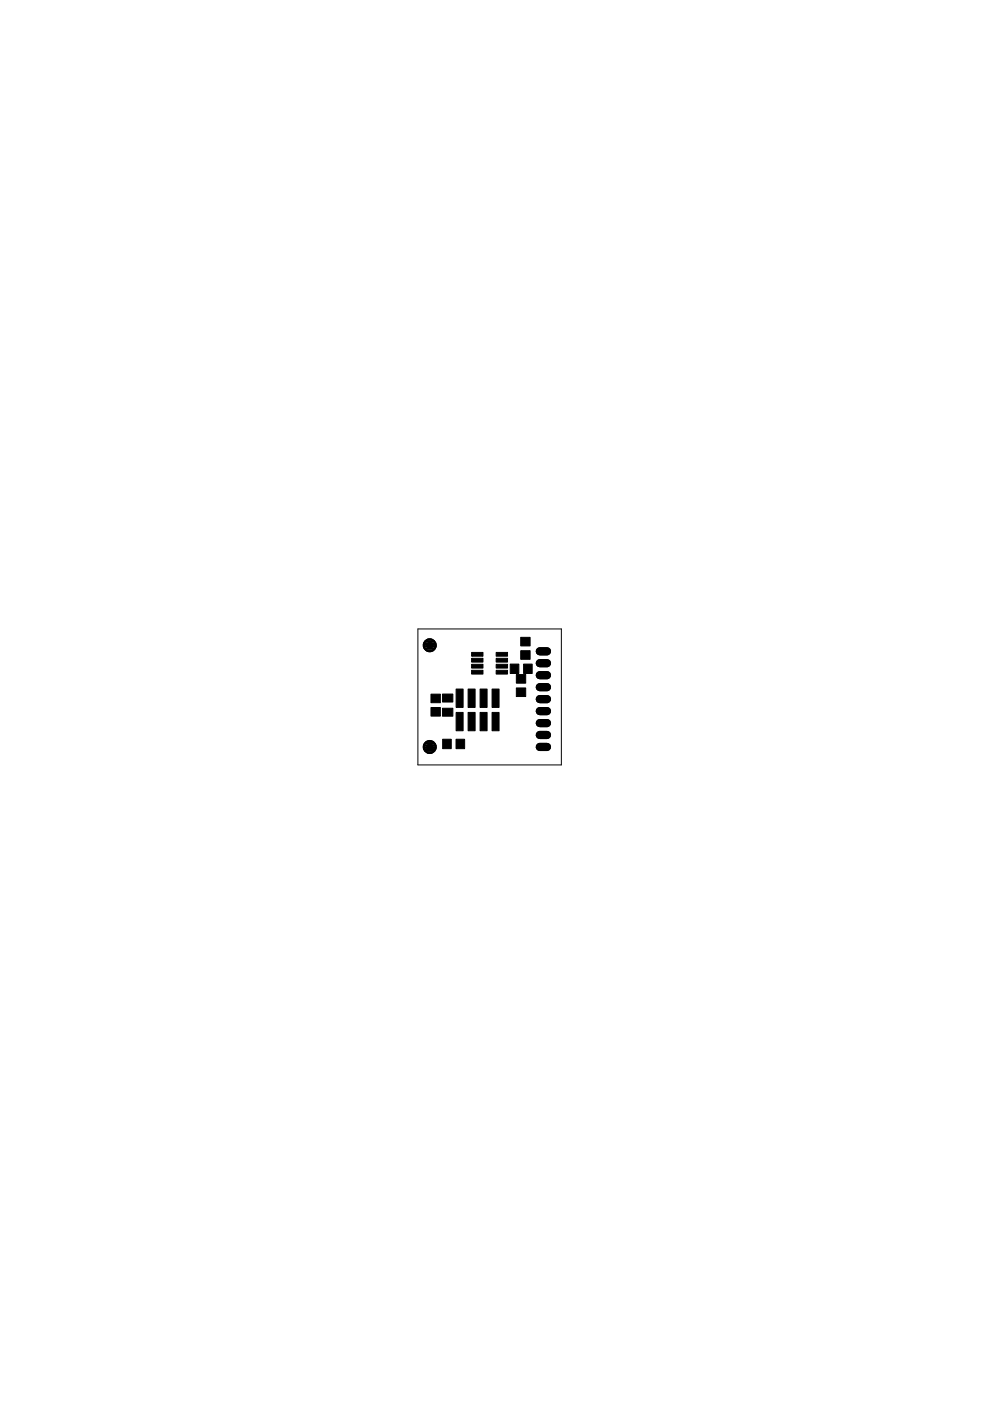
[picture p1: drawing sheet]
<svg xmlns="http://www.w3.org/2000/svg" width="210mm" height="297mm" viewBox="0 0 210 297" stroke-linecap="round" stroke-linejoin="round" font-family="sans-serif">
<g fill="none" stroke="#000" stroke-width=".42">
<path d="M89.9 136.7h2.5M89.9 137.1h2.5M89.9 136.4h2.4M90 137.5h2.2M90.1 136a1.27 1.27 0 0 0 .8 2.1 1.27 1.27 0 0 0 1.4-1.7M90.1 136h2M90.4 137.9h1.4M90.7 135.6h.8M90.7 135.6l-.6 .4M91.5 135.6l.6 .4M92.1 136l.2 .4M89.9 158.4h2.5"/>
<path d="M89.9 158.1h2.4M89.9 158.8a1.27 1.27 0 0 1 1.2-1.7 1.27 1.27 0 0 1 1.2 1.7M89.9 158.8a1.28 1.28 0 0 0 2.2 .4M89.9 158.8h2.4M90 157.7h2.2M90.1 159.2h2M90.4 157.3h1.4M90.7 159.6h.9M92.3 158.8l-.2 .4"/>
</g>
<path d="M114.4 138.1h1.6M114.4 140.6h1.6M114.4 143.2h1.6M114.4 145.7h1.6M114.4 148.2h1.6M114.4 150.8h1.6M114.4 153.3h1.6M114.4 155.8h1.6M114.4 158.4h1.6" fill="none" stroke="#000" stroke-width="1.7"/>
<g fill="#000" stroke="#000" stroke-width=".21">
<path d="M100 139.6h2.4v.8h-2.4zM100 138.3h2.4v.8h-2.4zM105.2 139.6h2.4v.8h-2.4zM105.2 138.3h2.4v.8h-2.4zM110.4 135.1h2v1.8h-2zM110.4 138h2v1.8h-2zM91.4 147.2h2v1.8h-2zM91.4 150h2v1.8h-2zM93.9 156.7h1.8v2h-1.8zM93.8 150.2h2.2v1.6h-2.2zM93.8 147.2h2.2v1.6h-2.2zM96.7 146.1h1.5v3.9h-1.5z"/>
<path d="M96.7 151h1.5v3.9h-1.5zM96.7 156.7h1.8v2h-1.8zM99.3 151h1.4v3.9h-1.4zM99.3 146.1h1.4v3.9h-1.4zM100 140.8h2.4v.8h-2.4zM100 142.1h2.4v.8h-2.4zM101.8 151h1.5v3.9h-1.5zM101.8 146.1h1.5v3.9h-1.5zM104.3 146.1h1.5v3.9h-1.5zM104.3 151h1.5v3.9h-1.5zM105.2 140.8h2.4v.8h-2.4zM105.2 142.1h2.4v.8h-2.4z"/>
<path d="M108.2 140.8h1.8v2h-1.8zM109.5 143h2v1.8h-2zM109.5 145.9h2v1.8h-2zM111 140.8h1.8v2h-1.8z"/>
</g>
<g fill="#000" stroke="#000" stroke-width=".21">
<circle cx="91.1" cy="136.8" r=".61"/>
<circle cx="91.1" cy="158.4" r=".61"/>
</g>
<path d="M88.6 133.3h30.4v28.9h-30.4z" fill="none" stroke="#000" stroke-width=".21"/>
</svg>
